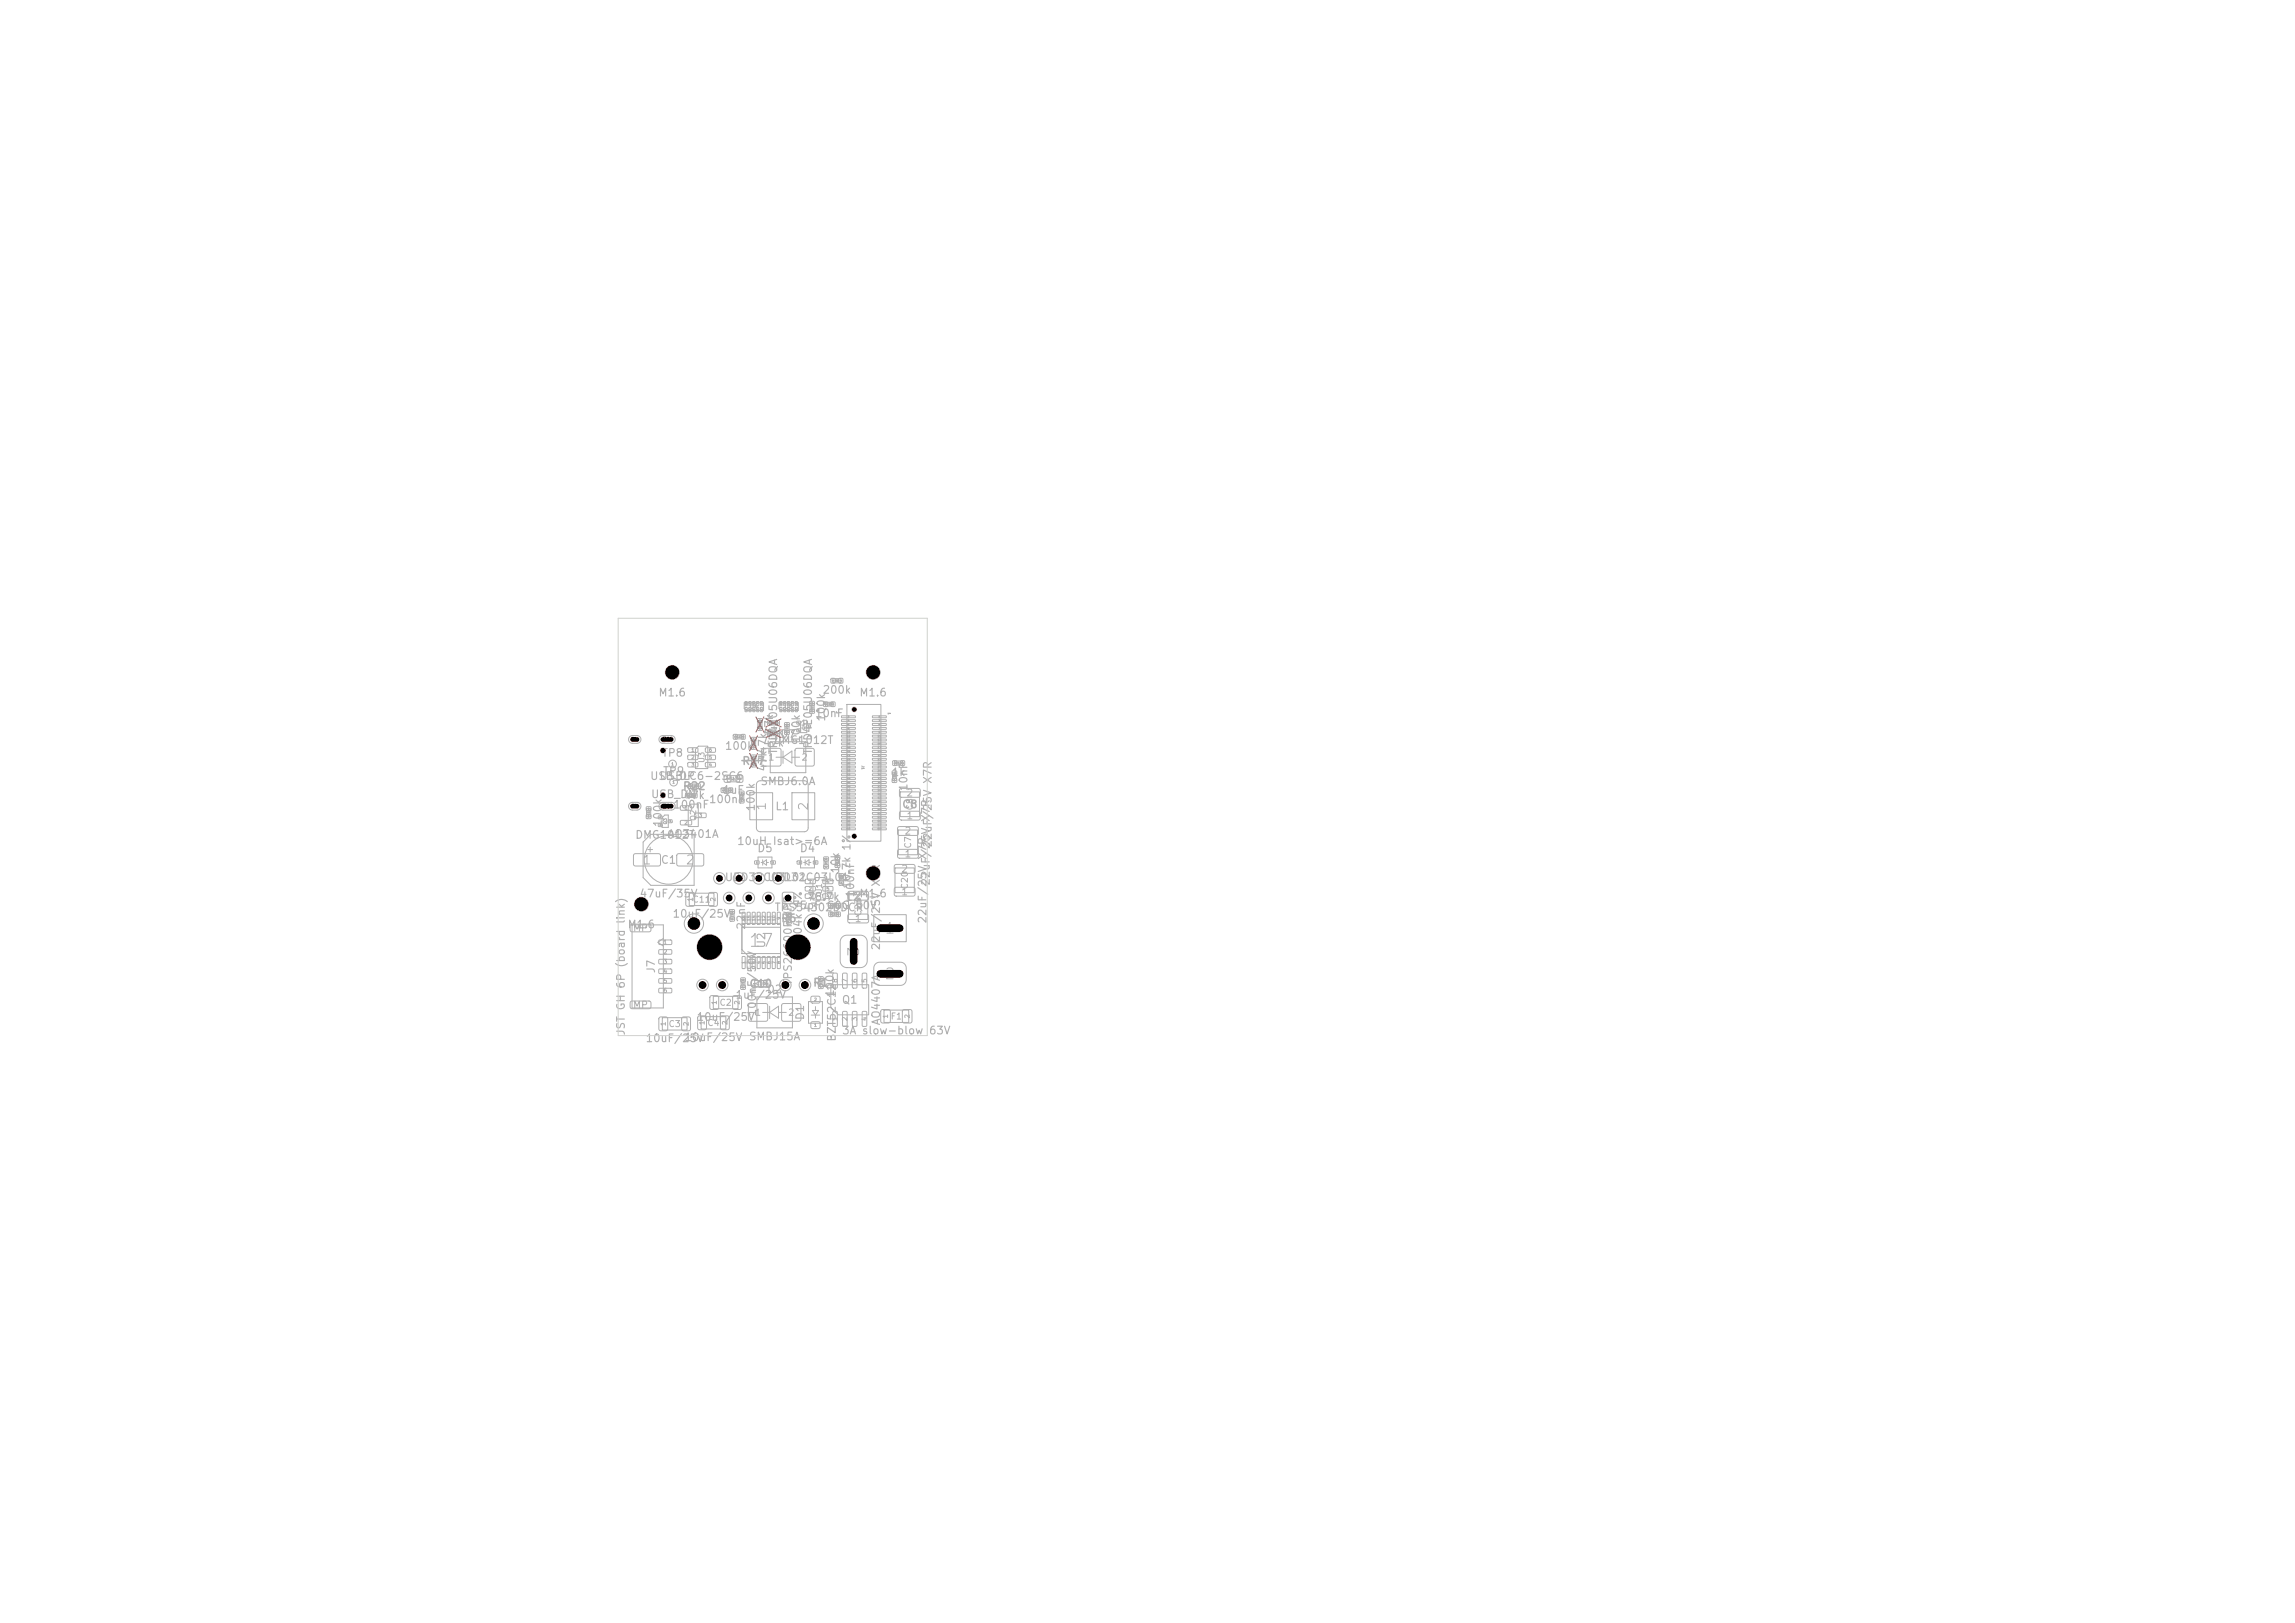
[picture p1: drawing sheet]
<svg xmlns="http://www.w3.org/2000/svg" width="297mm" height="210mm" viewBox="0 0 297 210" stroke-linecap="round" stroke-linejoin="round" font-family="sans-serif">
<defs><g id="words">
<text font-size="1.7" fill="#afafaf" x="96.8" y="123">17</text>
<g font-size="1.4" fill="#afafaf">
<text x="111.5" y="123.9" transform="rotate(-90 111.5 123.9)">3</text>
<text x="114.4" y="121.2">1</text>
<text x="114.4" y="127.1">2</text>
</g>
<g font-size="1.2" fill="#afafaf">
<text x="99.4" y="105" transform="rotate(-90 99.4 105)">1</text>
<text x="104.9" y="105" transform="rotate(-90 104.9 105)">2</text>
<text x="83.1" y="112.1">1</text>
<text x="88.7" y="112.1">2</text>
</g>
<g font-size="1" fill="#afafaf">
<text x="85.1" y="90.4">M1.6</text>
<text x="98.6" y="95.5">47k</text>
<text x="100.3" y="95.2" transform="rotate(-90 100.3 95.2)">47k</text>
<text x="100.9" y="95.7">D7</text>
<text x="105.4" y="93">10nF</text>
<text x="106.4" y="90">200k</text>
<text x="107" y="93.5" transform="rotate(-90 107 93.5)">100k</text>
<text x="111.1" y="90.4">M1.6</text>
<text x="84.1" y="101.2">USB_DP</text>
<text x="85.3" y="101.2">USBLC6-2SC6</text>
<text x="85.6" y="98.2">TP8</text>
<text x="85.7" y="100.5">TP9</text>
<text x="93.7" y="97.3">100k</text>
<text x="96" y="99.2">R17</text>
<text x="98.3" y="101.8">SMBJ6.0A</text>
<text x="98.7" y="96.9">47k</text>
<text x="99.4" y="97.6" transform="rotate(-90 99.4 97.6)">47k</text>
<text x="99.5" y="99.9" transform="rotate(-90 99.5 99.9)">47k</text>
<text x="100" y="96.5">DMG1012T</text>
<text x="100.8" y="97.7" transform="rotate(-90 100.8 97.7)">TPD4E05U06DQA</text>
<text x="103.8" y="96.2" transform="rotate(-90 103.8 96.2)">100k</text>
<text x="105.3" y="97.7" transform="rotate(-90 105.3 97.7)">TPD4E05U06DQA</text>
<text x="115.3" y="100.7">1k</text>
<text x="84.2" y="103.5">USB_DN</text>
<text x="85.9" y="107.1" transform="rotate(-90 85.9 107.1)">100k</text>
<text x="87.1" y="104.9">100nF</text>
<text x="88.3" y="102.5">R22</text>
<text x="88.4" y="103.6">47k</text>
<text x="91.7" y="104.2">100nF</text>
<text x="93.5" y="103">1uF</text>
<text x="97.9" y="105.1" transform="rotate(-90 97.9 105.1)">100k</text>
<text x="100.3" y="105.1">L1</text>
<text x="116.7" y="104.8">C8</text>
<text x="117.7" y="102.4" transform="rotate(-90 117.7 102.4)">10nF</text>
<text x="82.1" y="108.8">DMG1012T</text>
<text x="85.5" y="112">C1</text>
<text x="86.3" y="108.7">AO3401A</text>
<text x="95.3" y="109.6">10uH Isat&gt;=6A</text>
<text x="97.9" y="110.5">D5</text>
<text x="103.4" y="110.5">D4</text>
<text x="108.8" y="113.1" transform="rotate(-90 108.8 113.1)">10k</text>
<text x="111.9" y="113.8">H2</text>
<text x="120.8" y="109.7" transform="rotate(-90 120.8 109.7)">22uF/25V X7R</text>
<text x="82.7" y="116.4">47uF/35V</text>
<text x="87" y="119">10uF/25V</text>
<text x="93.7" y="114.3">UDD32C03L01</text>
<text x="99.2" y="114.3">UDD32C03L01</text>
<text x="100.2" y="118.2">TPS54302DDCR</text>
<text x="101" y="119.6">R6</text>
<text x="102.4" y="117.9">75pF C0G</text>
<text x="104.4" y="116.8">78.7k 1%</text>
<text x="110.3" y="115.1" transform="rotate(-90 110.3 115.1)">10.7k 1%</text>
<text x="110.6" y="117.9">50V</text>
<text x="110.8" y="116.2" transform="rotate(-90 110.8 116.2)">100nF</text>
<text x="120.1" y="119.6" transform="rotate(-90 120.1 119.6)">22uF/25V X7R</text>
<text x="120.6" y="114.7" transform="rotate(-90 120.6 114.7)">22uF/25V X7R</text>
<text x="81.1" y="120.4">M1.6</text>
<text x="96.7" y="120.4" transform="rotate(-90 96.7 120.4)">22nF</text>
<text x="99.3" y="122.8" transform="rotate(-90 99.3 122.8)">U2</text>
<text x="104" y="122.4" transform="rotate(-90 104 122.4)">6.04k 1%</text>
<text x="114.1" y="123" transform="rotate(-90 114.1 123)">22uF/25V X7R</text>
<text x="85" y="126" transform="rotate(-90 85 126)">J7</text>
<text x="95.1" y="129.5">1uF/25V</text>
<text x="96.9" y="128">C10</text>
<text x="98.1" y="131.6" transform="rotate(-90 98.1 131.6)">100nF/50V</text>
<text x="99.2" y="128.8">D2</text>
<text x="102.7" y="127.6" transform="rotate(-90 102.7 127.6)">TPS26600PWPR</text>
<text x="105.1" y="127.9">R1</text>
<text x="108.2" y="129.1" transform="rotate(-90 108.2 129.1)">100k</text>
<text x="108.9" y="130.1">Q1</text>
<text x="81.1" y="134.1" transform="rotate(-90 81.1 134.1)">JST GH 6P (board link)</text>
<text x="83.5" y="135.1">10uF/25V</text>
<text x="88.5" y="135">10uF/25V SMBJ15A</text>
<text x="90.1" y="132.3">10uF/25V</text>
<text x="104.3" y="132.1" transform="rotate(-90 104.3 132.1)">D1</text>
<text x="108.4" y="134.9" transform="rotate(-90 108.4 134.9)">BZT52C12</text>
<text x="108.9" y="134.1">3A slow-blow 63V</text>
<text x="114.1" y="132.7" transform="rotate(-90 114.1 132.7)">AO4407A</text>
</g>
<g font-size=".9" fill="#afafaf">
<text x="117.2" y="106.2">1</text>
<text x="117.2" y="103.3">2</text>
<text x="116.6" y="113.1">2</text>
<text x="117" y="111.2">1</text>
<text x="117" y="108.2">2</text>
<text x="110.5" y="119.5">1</text>
<text x="110.5" y="116.6">2M1.6</text>
<text x="116.6" y="116.1">1</text>
<text x="81.8" y="120.8">MP</text>
<text x="81.8" y="130.7">MP</text>
</g>
<g font-size=".8" fill="#afafaf">
<text x="99.4" y="98.6">1</text>
<text x="103.7" y="98.6">2</text>
<text x="118.4" y="104.9" transform="rotate(-90 118.4 104.9)">C8</text>
<text x="118.1" y="109.9" transform="rotate(-90 118.1 109.9)">C7</text>
<text x="89.6" y="117">C11</text>
<text x="111.7" y="118.6" transform="rotate(-90 111.7 118.6)">C23</text>
<text x="117.7" y="115.1" transform="rotate(-90 117.7 115.1)">C20</text>
<text x="88.9" y="120.1">SH</text>
<text x="104.4" y="120.1">SH</text>
<text x="93" y="130.3">C2</text>
<text x="97.6" y="131.6">1</text>
<text x="101.9" y="131.6">2</text>
<text x="86.5" y="133.1">C3</text>
<text x="91.5" y="133">C4</text>
<text x="115.2" y="132.1">F1</text>
</g>
<g font-size=".7" fill="#afafaf">
<text x="85.6" y="96.2">SH</text>
<text x="91.3" y="98.8" transform="rotate(-90 91.3 98.8)">U3</text>
<text x="85.6" y="104.9">SH</text>
<text x="90.3" y="106.3" transform="rotate(-90 90.3 106.3)">Q2</text>
<text x="106.5" y="115.8" transform="rotate(-90 106.5 115.8)">U1</text>
</g>
<g font-size=".6" fill="#afafaf">
<text x="89.8" y="116.7" transform="rotate(-90 89.8 116.7)">1</text>
<text x="92.7" y="116.7" transform="rotate(-90 92.7 116.7)">2</text>
<text x="85.8" y="122.4">1</text>
<text x="85.8" y="123.6">2</text>
<text x="85.8" y="124.9">3</text>
<text x="85.8" y="126.1">4</text>
<text x="85.8" y="127.4">5</text>
<text x="85.8" y="128.6">6</text>
<text x="92.9" y="130.1" transform="rotate(-90 92.9 130.1)">1</text>
<text x="95.8" y="130.1" transform="rotate(-90 95.8 130.1)">2</text>
<text x="108.5" y="127.2" transform="rotate(-90 108.5 127.2)">8</text>
<text x="109.8" y="127.2" transform="rotate(-90 109.8 127.2)">7</text>
<text x="111.1" y="127.2" transform="rotate(-90 111.1 127.2)">6</text>
<text x="112.3" y="127.2" transform="rotate(-90 112.3 127.2)">5</text>
<text x="115" y="131.8" transform="rotate(-90 115 131.8)">1</text>
<text x="117.8" y="131.8" transform="rotate(-90 117.8 131.8)">2</text>
<text x="86.3" y="132.8" transform="rotate(-90 86.3 132.8)">1</text>
<text x="89.2" y="132.8" transform="rotate(-90 89.2 132.8)">2</text>
<text x="91.3" y="132.7" transform="rotate(-90 91.3 132.7)">1</text>
<text x="94.3" y="132.7" transform="rotate(-90 94.3 132.7)">2</text>
<text x="108.5" y="132.2" transform="rotate(-90 108.5 132.2)">1</text>
<text x="109.8" y="132.2" transform="rotate(-90 109.8 132.2)">2</text>
<text x="111.1" y="132.2" transform="rotate(-90 111.1 132.2)">3</text>
<text x="112.3" y="132.2" transform="rotate(-90 112.3 132.2)">4</text>
</g>
<g font-size=".5" fill="#afafaf">
<text x="97" y="91.8">U4</text>
<text x="101.5" y="91.8">U5</text>
<text x="81.6" y="96.1">SH</text>
<text x="81.6" y="104.7">SH</text>
<text x="88.5" y="104.9">1</text>
<text x="88.5" y="106.8">2</text>
<text x="90.4" y="105.9">3</text>
<text x="92.8" y="114">8</text>
<text x="94.1" y="116.6">7</text>
<text x="95.4" y="114">6</text>
<text x="96.6" y="116.6">5</text>
<text x="97.9" y="114">4</text>
<text x="99.2" y="116.6">3</text>
<text x="100.4" y="114">2</text>
<text x="101.7" y="116.6">1</text>
<text x="90.4" y="127.8">12</text>
<text x="92.9" y="127.8">11</text>
<text x="101.1" y="127.8">10</text>
<text x="103.9" y="127.8">9</text>
</g>
<g font-size=".4" fill="#afafaf">
<text x="104.3" y="94.4" transform="rotate(-90 104.3 94.4)">Q4</text>
<text x="89.4" y="97.4">1</text>
<text x="89.4" y="98.3">2</text>
<text x="89.4" y="99.3">3</text>
<text x="91.7" y="99.3">4</text>
<text x="91.7" y="98.3">5</text>
<text x="91.7" y="97.4">6</text>
<text x="94.3" y="101.1">C13</text>
<text x="86.4" y="106.7" transform="rotate(-90 86.4 106.7)">Q3</text>
<text x="96.5" y="119.2" transform="rotate(-90 96.5 119.2)">16</text>
<text x="97.2" y="119.2" transform="rotate(-90 97.2 119.2)">15</text>
<text x="97.8" y="119.2" transform="rotate(-90 97.8 119.2)">14</text>
<text x="98.5" y="119.2" transform="rotate(-90 98.5 119.2)">13</text>
<text x="99.1" y="119.2" transform="rotate(-90 99.1 119.2)">12</text>
<text x="99.8" y="119.2" transform="rotate(-90 99.8 119.2)">11</text>
<text x="100.4" y="119.2" transform="rotate(-90 100.4 119.2)">10</text>
<text x="101.1" y="119.1" transform="rotate(-90 101.1 119.1)">9</text>
<text x="104.6" y="114.4">1</text>
<text x="104.6" y="115.3">2</text>
<text x="104.6" y="116.3">3</text>
<text x="106.9" y="116.3">4</text>
<text x="106.9" y="115.3">5</text>
<text x="106.9" y="114.4">6</text>
<text x="96.5" y="124.8" transform="rotate(-90 96.5 124.8)">1</text>
<text x="97.2" y="124.8" transform="rotate(-90 97.2 124.8)">2</text>
<text x="97.8" y="124.8" transform="rotate(-90 97.8 124.8)">3</text>
<text x="98.5" y="124.8" transform="rotate(-90 98.5 124.8)">4</text>
<text x="99.1" y="124.8" transform="rotate(-90 99.1 124.8)">5</text>
<text x="99.8" y="124.8" transform="rotate(-90 99.8 124.8)">6</text>
<text x="100.4" y="124.8" transform="rotate(-90 100.4 124.8)">7</text>
<text x="101.1" y="124.8" transform="rotate(-90 101.1 124.8)">8</text>
<text x="97.8" y="127.6">C10</text>
<text x="105.3" y="129.7">2</text>
<text x="105.3" y="133">1</text>
</g>
<g font-size=".3" fill="#afafaf">
<text x="108" y="88.3">R9</text>
<text x="98.5" y="94.2" transform="rotate(-90 98.5 94.2)">R16</text>
<text x="99.7" y="93.7">R14</text>
<text x="99.7" y="95.1">R13</text>
<text x="102" y="94.7" transform="rotate(-90 102 94.7)">R20</text>
<text x="105.3" y="91.9" transform="rotate(-90 105.3 91.9)">R10</text>
<text x="106.9" y="91.3">C22</text>
<text x="108.1" y="92" transform="rotate(90 108.1 92)">2</text>
<text x="109.5" y="94.9">10</text>
<text x="109.5" y="95.4">12</text>
<text x="109.5" y="95.9">14</text>
<text x="109.7" y="92.9">2</text>
<text x="109.7" y="93.4">4</text>
<text x="109.7" y="93.9">6</text>
<text x="109.7" y="94.4">8</text>
<text x="113.5" y="95.4">11</text>
<text x="113.5" y="95.9">13</text>
<text x="113.7" y="92.9">1</text>
<text x="113.7" y="93.4">3</text>
<text x="113.7" y="93.9">5</text>
<text x="113.7" y="94.4">7</text>
<text x="113.7" y="94.9">9</text>
<text x="114.8" y="92.2" transform="rotate(90 114.8 92.2)">1</text>
<text x="86.8" y="99.1">1</text>
<text x="87" y="101.5">1</text>
<text x="89.5" y="101.9">R22</text>
<text x="94.4" y="100.9" transform="rotate(-90 94.4 100.9)">1</text>
<text x="95.9" y="100.9" transform="rotate(-90 95.9 100.9)">2</text>
<text x="97.7" y="96.6" transform="rotate(-90 97.7 96.6)">R15</text>
<text x="97.7" y="98.9" transform="rotate(-90 97.7 98.9)">R17</text>
<text x="109.5" y="96.4">16</text>
<text x="109.5" y="96.9">18</text>
<text x="109.5" y="97.4">20</text>
<text x="109.5" y="97.9">22</text>
<text x="109.5" y="98.4">24</text>
<text x="109.5" y="98.9">26</text>
<text x="109.5" y="99.4">28</text>
<text x="109.5" y="99.9">30</text>
<text x="109.5" y="100.4">32</text>
<text x="109.5" y="100.9">34</text>
<text x="109.5" y="101.4">36</text>
<text x="109.5" y="101.9">38</text>
<text x="111.4" y="99" transform="rotate(90 111.4 99)">J1</text>
<text x="113.5" y="96.4">15</text>
<text x="113.5" y="96.9">17</text>
<text x="113.5" y="97.4">19</text>
<text x="113.5" y="97.9">21</text>
<text x="113.5" y="98.4">23</text>
<text x="113.5" y="98.9">25</text>
<text x="113.5" y="99.4">27</text>
<text x="113.5" y="99.9">29</text>
<text x="113.5" y="100.4">31</text>
<text x="113.5" y="100.9">33</text>
<text x="113.5" y="101.4">35</text>
<text x="113.5" y="101.9">37</text>
<text x="115.9" y="98.9">R19</text>
<text x="115.9" y="100.9" transform="rotate(-90 115.9 100.9)">C18</text>
<text x="84.1" y="105.6" transform="rotate(-90 84.1 105.6)">R11</text>
<text x="93.7" y="102.4">C14</text>
<text x="109.5" y="102.4">40</text>
<text x="109.5" y="102.9">42</text>
<text x="109.5" y="103.4">44</text>
<text x="109.5" y="103.9">46</text>
<text x="109.5" y="104.4">48</text>
<text x="109.5" y="104.9">50</text>
<text x="109.5" y="105.4">52</text>
<text x="109.5" y="105.9">54</text>
<text x="109.5" y="106.4">56</text>
<text x="109.5" y="106.9">58</text>
<text x="109.5" y="107.4">60</text>
<text x="113.5" y="102.4">39</text>
<text x="113.5" y="102.9">41</text>
<text x="113.5" y="103.4">43</text>
<text x="113.5" y="103.9">45</text>
<text x="113.5" y="104.4">47</text>
<text x="113.5" y="104.9">49</text>
<text x="113.5" y="105.4">51</text>
<text x="113.5" y="105.9">53</text>
<text x="113.5" y="106.4">55</text>
<text x="113.5" y="106.9">57</text>
<text x="113.5" y="107.4">59</text>
<text x="107.1" y="111.9" transform="rotate(-90 107.1 111.9)">R5</text>
<text x="108.6" y="111.8" transform="rotate(-90 108.6 111.8)">R3</text>
<text x="94.9" y="118.7" transform="rotate(-90 94.9 118.7)">C9</text>
<text x="102.3" y="119.1" transform="rotate(-90 102.3 119.1)">R6</text>
<text x="107.6" y="118.5">C19</text>
<text x="107.7" y="117.4">R2</text>
<text x="96.3" y="127.5" transform="rotate(-90 96.3 127.5)">C5</text>
<text x="97.9" y="127.5" transform="rotate(-90 97.9 127.5)">1</text>
<text x="99.5" y="127.5" transform="rotate(-90 99.5 127.5)">2</text>
<text x="106.4" y="127.4" transform="rotate(-90 106.4 127.4)">R1</text>
</g>
<g font-size=".2" fill="#afafaf">
<text x="108" y="88.2" transform="rotate(-90 108 88.2)">1</text>
<text x="109" y="88.2" transform="rotate(-90 109 88.2)">2</text>
<text x="95.3" y="95.5" transform="rotate(-90 95.3 95.5)">1</text>
<text x="96.3" y="95.5" transform="rotate(-90 96.3 95.5)">2</text>
<text x="97.4" y="95.8">2</text>
<text x="98.2" y="94.4">1</text>
<text x="98.2" y="93.4">2</text>
<text x="99.8" y="93.7" transform="rotate(-90 99.8 93.7)">1</text>
<text x="99.8" y="95" transform="rotate(-90 99.8 95)">1</text>
<text x="100.8" y="93.7" transform="rotate(-90 100.8 93.7)">2</text>
<text x="100.8" y="95" transform="rotate(-90 100.8 95)">2</text>
<text x="101.7" y="94.9">1</text>
<text x="101.7" y="93.9">2</text>
<text x="105" y="92.2">1</text>
<text x="105" y="91.2">2</text>
<text x="107" y="91.2" transform="rotate(-90 107 91.2)">1</text>
<text x="108" y="91.2" transform="rotate(-90 108 91.2)">2</text>
<text x="89.5" y="101.8" transform="rotate(-90 89.5 101.8)">1</text>
<text x="90.5" y="101.8" transform="rotate(-90 90.5 101.8)">2</text>
<text x="97.4" y="96.9">1</text>
<text x="97.4" y="99.1">1</text>
<text x="97.4" y="98.1">2</text>
<text x="115.6" y="101.1">1</text>
<text x="115.6" y="100.2">2</text>
<text x="116" y="98.9" transform="rotate(-90 116 98.9)">1</text>
<text x="117" y="98.9" transform="rotate(-90 117 98.9)">2</text>
<text x="83.8" y="105.8">1</text>
<text x="83.8" y="104.8">2</text>
<text x="90.1" y="103.1" transform="rotate(-90 90.1 103.1)">2</text>
<text x="93.8" y="102.4" transform="rotate(-90 93.8 102.4)">1</text>
<text x="95.9" y="103.8">1</text>
<text x="97.8" y="111.8">1</text>
<text x="99.9" y="111.8">2</text>
<text x="103.3" y="111.8">1</text>
<text x="105.4" y="111.8">2</text>
<text x="106.8" y="112.3">1</text>
<text x="106.8" y="111.3">2</text>
<text x="108.3" y="112.1">1</text>
<text x="108.3" y="111.1">2</text>
<text x="108.7" y="113.5">2</text>
<text x="94.6" y="119.1">1</text>
<text x="94.6" y="118.1">2</text>
<text x="102" y="119.5">1</text>
<text x="107.7" y="117.3" transform="rotate(-90 107.7 117.3)">2</text>
<text x="107.7" y="118.4" transform="rotate(-90 107.7 118.4)">2</text>
<text x="108.6" y="118.4" transform="rotate(-90 108.6 118.4)">1</text>
<text x="108.7" y="117.3" transform="rotate(-90 108.7 117.3)">1</text>
<text x="108.7" y="114.4">1</text>
<text x="96" y="127.9">1</text>
<text x="96" y="127">2</text>
<text x="106.1" y="127.8">1</text>
<text x="106.1" y="126.8">2</text>
</g>
</g></defs>
<g fill="none" stroke="#afafaf" stroke-width=".13">
<path d="M81.5 95.3l.3-.1h.6a.5 .5 0 0 1 .5 .5 .5 .5 0 0 1-.5 .5h-.6a.5 .5 0 0 1-.4-.3 .5 .5 0 0 1 .1-.6zM85.4 95.3l.3-.1h1.2a.5 .5 0 0 1 .5 .5 .5 .5 0 0 1-.5 .5h-1.1a.5 .5 0 0 1-.5-.3 .5 .5 0 0 1 .1-.6zM89 96.8h1.2l.1 .1v.4l-.1 .1-1.1-.1-.1-.1zM89 97.7h1.2l.1 .1v.4l-.1 .1h-1.1l-.1-.2zM89 98.7h1.2l.1 .1v.4l-.1 .1-1.1-.1-.1-.1zM90.4 96.5h1.2v2.9h-1.6v-2.4zM91.3 98.7h1.2l.1 .1v.4l-.2 .1-1-.1-.1-.1zM91.3 97.7h1.2l.1 .1v.4l-.2 .1h-1l-.1-.2zM91.3 96.8h1.2l.1 .1v.4l-.2 .1-1-.1-.1-.1zM94.9 95.1h.5v.5h-.5zM95.1 95.1h1.1v.5h-1.1zM95.9 95.1h.5v.5h-.5z"/>
<path d="M96.3 90.9h2.5v1h-2.2l-.3-.2zM96.4 91.6h.3v.5l-.3-.1zM96.4 90.8h.3v.5h-.3zM96.9 91.6h.3v.5l-.3-.1zM96.9 90.8h.3v.5h-.3zM97.2 96.5h.6v.4h-.6zM97.2 95.4h.6v.5h-.6zM97.2 98.7h.6v.5h-.6zM97.2 97.7h.6v.5h-.6zM97.2 95.7h.6v1h-.6zM97.3 97.9h.5v1.1h-.5zM97.4 91.6h.3v.5l-.3-.1z"/>
<path d="M97.4 90.8h.3v.5h-.3zM97.5 95.8v.8M97.5 98.1v.7M97.9 91.6h.3v.5l-.3-.1zM97.9 90.8h.3v.5h-.3zM98.1 94h.5v.5h-.5zM98.1 93h.5v.5h-.5zM98.1 93.2h.5v1.1h-.5zM98.3 93.4v.7M98.4 91.6h.3v.5l-.3-.1zM98.4 90.8h.3v.5h-.3zM98.7 96.9l.1-.1h2l.2 .1 .1 .2v1.8l-.1 .2h-.2h-2h-.1l-.1-.2v-1.8z"/>
<path d="M99.4 93.3h.4v.5h-.4zM99.4 94.6h.4v.6h-.4zM99.6 93.3h1v.5h-1zM99.6 94.7h1v.5h-1zM99.7 96h4.6v4h-4.6zM99.7 93.5h.8M99.7 94.9h.8M100.4 93.3h.4v.5h-.4zM100.4 94.6h.4v.6h-.4zM100.4 98h.9M100.8 90.9h2.5v1h-2.2l-.3-.2zM100.9 91.6h.3v.5l-.3-.1z"/>
<path d="M100.9 90.8h.3v.5h-.3zM101.3 97.2v1.6M101.3 98l1.2-.8v1.5zM101.4 91.6h.3v.5l-.3-.1zM101.4 90.8h.3v.5h-.3zM101.6 94.5h.5v.5h-.5zM101.6 93.5h.5v.5h-.5zM101.6 93.7h.5v1.1h-.5zM101.9 91.6h.3v.5l-.3-.1zM101.9 90.8h.3v.5h-.3zM102.4 91.6h.3v.5l-.3-.1zM102.4 90.8h.3v.5h-.3z"/>
<path d="M102.5 98h1M102.9 91.6h.3v.5l-.3-.1zM102.9 90.8h.3v.5h-.3zM103 96.9l.1-.1h2l.2 .1 .1 .2v1.8l-.1 .2h-.2h-2h-.1l-.1-.2v-1.8zM103.1 93.3h.5v.4h-.5zM103.1 94.3h.5v.4h-.5zM103.9 93.2h.5v1.6h-.8v-1.2zM104.4 93.8h.5v.4h-.5zM104.8 91.8h.6v.5h-.6zM104.8 90.8h.6v.4h-.6zM104.8 91h.6v1h-.6zM106.6 90.9h.5v.5h-.5z"/>
<path d="M106.8 90.9h1v.5h-1zM107.6 90.9h.4v.5h-.4zM107.6 87.8h.4v.6h-.4zM107.8 87.8h1v.6h-1zM108.6 87.8h.4v.6h-.4zM108.9 92.6h1.7l.1 .2-1.7 .1zM108.9 93.1h1.7l.1 .2-1.7 .1zM108.9 93.6h1.7l.1 .2-1.7 .1zM108.9 94.1h1.7l.1 .2-1.7 .1zM108.9 94.6h1.7l.1 .2-1.7 .1zM108.9 95.1h1.7l.1 .2-1.7 .1zM108.9 95.6h1.7l.1 .2-1.7 .1z"/>
<path d="M108.9 96.1h1.7l.1 .2-1.7 .1zM108.9 96.6h1.7l.1 .2-1.7 .1zM108.9 97.1h1.7l.1 .2-1.7 .1zM108.9 97.6h1.7l.1 .2-1.7 .1zM108.9 98.1h1.7l.1 .2-1.7 .1zM108.9 98.6h1.7l.1 .2-1.7 .1zM108.9 99.1h1.7l.1 .2-1.7 .1zM108.9 99.6h1.7l.1 .2-1.7 .1zM109.6 91.1h4.4v17.7h-4.4zM112.9 92.6h1.7l.1 .2-1.7 .1zM112.9 93.1h1.7l.1 .2-1.7 .1zM112.9 93.6h1.7l.1 .2-1.7 .1z"/>
<path d="M112.9 94.1h1.7l.1 .2-1.7 .1zM112.9 94.6h1.7l.1 .2-1.7 .1zM112.9 95.1h1.7l.1 .2-1.7 .1zM112.9 95.6h1.7l.1 .2-1.7 .1zM112.9 96.1h1.7l.1 .2-1.7 .1zM112.9 96.6h1.7l.1 .2-1.7 .1zM112.9 97.1h1.7l.1 .2-1.7 .1zM112.9 97.6h1.7l.1 .2-1.7 .1zM112.9 98.1h1.7l.1 .2-1.7 .1zM112.9 98.6h1.7l.1 .2-1.7 .1zM112.9 99.1h1.7l.1 .2-1.7 .1zM112.9 99.6h1.7l.1 .2-1.7 .1z"/>
<path d="M115.5 99.8h.5v.5h-.5zM115.5 100h.5v1h-.5zM115.6 98.5h.4v.5h-.4zM115.8 98.5h1v.5h-1zM116.6 98.5h.4v.5h-.4zM81.5 104l.3-.2h.6a.5 .5 0 0 1 .5 .5 .5 .5 0 0 1-.5 .5h-.6a.5 .5 0 0 1-.4-.3 .5 .5 0 0 1 .1-.5zM81.6 119.6h.2h2.3l.1 .2v.6l-.2 .2h-2.3l-.2-.3zM81.8 119.7h4v10.7h-4zM82.1 110.5h.1h3.1l.2 .2v1.2l-.3 .2-3.1-.1-.1-.2zM83.2 109l1-1h5.6v6.6h-5.6l-1-1zM83.7 105.4h.5v.5h-.5zM83.7 104.4h.5v.5h-.5z"/>
<path d="M83.7 104.6h.5v1.1h-.5zM83.8 109.9h.7M84.1 109.6v.6M85.2 105.6h.5v.3h-.5zM85.2 106.6h.5v.3h-.5zM85.4 104l.3-.2h1.2a.5 .5 0 0 1 .5 .5 .5 .5 0 0 1-.5 .5h-1.1a.5 .5 0 0 1-.5-.3 .5 .5 0 0 1 .1-.5zM85.7 105.8l.3-.3h.5v1.6h-.8zM86.5 106.1h.5v.3h-.5zM87.7 110.5h.1h3.1l.2 .2v1.2l-.3 .2-3.1-.1-.1-.2zM88.1 104.3h1.3l.1 .1v.4l-.1 .1-1.3-.1-.1-.1zM88.1 106.2h1.3l.1 .1v.4l-.1 .1-1.3-.1-.1-.1zM88.7 102.7h.5v.5h-.5z"/>
<path d="M88.8 115.5h.8l.3 .1v1.4l-.2 .3h-.7l-.2-.2-.1-1.4zM89 102.7h1v.5h-1zM89.1 101.4h.5v.6h-.5zM89.2 115.6h3.2v1.6h-3.2zM89.3 101.4h1.1v.6h-1.1zM89.4 104.1h1v2.9h-1.3v-2.6zM89.7 102.7h.5v.5h-.5zM90 105.2h1.3l.1 .2v.3l-.2 .1h-1.2l-.1-.1zM90.1 101.4h.5v.6h-.5zM91.8 115.5h.8l.2 .1v1.4l-.1 .3h-.8l-.2-.2v-1.4zM93.4 102h.4v.5h-.4zM93.6 102h1v.5h-1z"/>
<path d="M93.8 100.4l.1-.1 .6 .1 .1 .1-.1 .7h-.1h-.6l-.1-.2zM94.1 100.4h1.6v.8h-1.6zM94.3 102h.5v.5h-.5zM94.5 118.7h.5v.5h-.5zM94.5 117.7h.5v.5h-.5zM94.5 117.9h.5v1h-.5zM95.3 100.4l.2-.1 .6 .1v.1v.7h-.2h-.6l-.1-.2zM95.7 103.4h.6v.5h-.6zM95.7 102.4h.6v.5h-.6zM95.7 102.6h.6v1.1h-.6zM96 119.5h5v4.4h-4l-1-1zM96 120h5v3.4h-5z"/>
<path d="M96.1 118.1l.2-.1 .1 .1v1.4l-.1 .1h-.2l-.1-.1zM96.7 118.1l.3-.1 .1 .1v1.4l-.1 .1h-.3v-.1zM97 102.6h3v3.5h-3zM97.4 118.1l.2-.1 .1 .1v1.4l-.1 .1h-.2l-.1-.1zM97.7 111.4h.5v.4h-.5zM98 118.1l.3-.1 .1 .1v1.4l-.1 .1h-.3v-.1zM98 101.2l.4-.2h5.7a.5 .5 0 0 1 .5 .5v5.6a.5 .5 0 0 1-.5 .5h-5.7a.5 .5 0 0 1-.5-.5v-5.6zM98.1 110.9h1.8v1.4h-1.8zM98.5 111.6h.2M98.7 118.1l.2-.1 .1 .1v1.4l-.1 .1h-.2l-.1-.1zM98.7 111.3v.7M98.7 111.6l.5-.3v.7z"/>
<path d="M99.2 111.6h.2M99.3 118.1l.3-.1 .1 .1v1.4l-.1 .1h-.3v-.1zM99.8 111.4h.5v.4h-.5zM100 118.1l.2-.1 .1 .1v1.4l-.1 .1h-.2l-.1-.1zM100.6 118.1l.3-.1 .1 .1v1.4l-.1 .1h-.3v-.1zM101.3 115.5l.2-.1 1.2 .1v.2v1.2h-.2h-1.2l-.1-.2zM101.8 119.1h.6v.5h-.6zM101.8 118.1h.6v.4h-.6zM101.8 118.3h.6v1h-.6zM102.5 102.6h2.9v3.5h-2.9zM103.2 111.4h.5v.4h-.5zM103.6 110.9h1.8v1.4h-1.8z"/>
<path d="M104 111.6h.2M104.2 111.3v.7M104.2 111.6l.5-.3v.7zM104.2 113.8h1.2l.1 .1v.4l-.1 .1-1.1-.1-.1-.1zM104.2 114.7h1.2l.1 .1v.4l-.1 .1h-1.1l-.1-.2zM104.2 115.7h1.2l.1 .1v.4h-.1h-1.1l-.1-.1zM104.7 111.6h.3M105.3 111.4h.5v.4h-.5zM105.6 113.5h1.2v3h-1.6v-2.6zM106.5 115.7h1.2l.1 .1v.4h-.1h-1.1l-.1-.1zM106.5 114.7h1.2l.1 .1v.4l-.1 .1h-1.1l-.1-.2zM106.5 113.8h1.2l.1 .1v.4l-.1 .1-1.1-.1-.1-.1z"/>
<path d="M106.6 111.9h.6v.5h-.6zM106.6 110.9h.6v.5h-.6zM106.6 111.1h.6v1.1h-.6zM107.3 116.9h.4v.6h-.4zM107.3 118h.5v.6h-.5zM107.5 116.9h1v.6h-1zM107.5 118.1h1v.4h-1zM108.1 111.8h.6v.4h-.6zM108.1 110.7h.6v.5h-.6zM108.1 110.9h.5v1.1h-.5zM108.2 118h.5v.6h-.5zM108.3 116.9h.4v.6h-.4z"/>
<path d="M108.6 114h.5v.5h-.5zM108.6 113.1h.5v.5h-.5zM108.6 113.3h.5v1h-.5zM108.9 100.1h1.7l.1 .2-1.7 .1zM108.9 100.6h1.7l.1 .2-1.7 .1zM108.9 101.1h1.7l.1 .2-1.7 .1zM108.9 101.6h1.7l.1 .2-1.7 .1zM108.9 102.1h1.7l.1 .2-1.7 .1zM108.9 102.6h1.7l.1 .2-1.7 .1zM108.9 103.1h1.7l.1 .2-1.7 .1zM108.9 103.6h1.7l.1 .2-1.7 .1zM108.9 104.1h1.7l.1 .2-1.7 .1z"/>
<path d="M108.9 104.6h1.7l.1 .2-1.7 .1zM108.9 105.1h1.7l.1 .2-1.7 .1zM108.9 105.6h1.7l.1 .2-1.7 .1zM108.9 106.1h1.7l.1 .2-1.7 .1zM108.9 106.6h1.7l.1 .2-1.7 .1zM108.9 107.1h1.7l.1 .2-1.7 .1zM109.8 118.3h.2h2.3l.1 .2v.8l-.2 .1h-2.3l-.2-.2zM109.8 115.4l.2-.1h2.3l.1 .3v.7l-.2 .2h-2.3l-.2-.3zM109.8 115.8h2.5v3.2h-2.5zM112.9 100.1h1.7l.1 .2-1.7 .1zM112.9 100.6h1.7l.1 .2-1.7 .1zM112.9 101.1h1.7l.1 .2-1.7 .1z"/>
<path d="M112.9 101.6h1.7l.1 .2-1.7 .1zM112.9 102.1h1.7l.1 .2-1.7 .1zM112.9 102.6h1.7l.1 .2-1.7 .1zM112.9 103.1h1.7l.1 .2-1.7 .1zM112.9 103.6h1.7l.1 .2-1.7 .1zM112.9 104.1h1.7l.1 .2-1.7 .1zM112.9 104.6h1.7l.1 .2-1.7 .1zM112.9 105.1h1.7l.1 .2-1.7 .1zM112.9 105.6h1.7l.1 .2-1.7 .1zM112.9 106.1h1.7l.1 .2-1.7 .1zM112.9 106.6h1.7l.1 .2-1.7 .1zM112.9 107.1h1.7l.1 .2-1.7 .1z"/>
<path d="M113.1 118.4h4.2v3.5h-4.2zM115.5 100.7h.5v.5h-.5zM115.8 114.9l.2-.1h2.3l.1 .3v.7l-.2 .2-2.3-.1-.2-.2zM115.8 111.9h.2h2.3l.1 .2v.8l-.2 .1h-2.3l-.2-.2zM115.8 112.3h2.5v3.2h-2.5zM116.2 110l.2-.1h2.3l.1 .2v.8l-.2 .2-2.3-.1-.2-.2zM116.2 107h.2h2.3l.1 .2v.7l-.2 .2h-2.3l-.2-.3zM116.2 107.4h2.6v3.2h-2.6zM116.5 105h.2h2.2l.2 .2v.8l-.3 .1h-2.2l-.2-.2zM116.5 102.1l.2-.1h2.2l.2 .3v.7l-.3 .2-2.2-.1-.2-.2zM116.5 102.5h2.5v3.2h-2.5zM81.6 129.6l.2-.1h2.3l.1 .3v.6l-.2 .1h-2.3l-.2-.2z"/>
<path d="M85.3 121.7l1.6-.1v.2v.3l-.1 .1h-1.5l-.1-.1zM85.3 122.9h1.6v.1v.4l-.1 .1h-1.5l-.1-.2zM85.3 124.2l1.6-.1v.2v.3l-.1 .1h-1.5l-.1-.1zM85.3 125.4h1.6v.1v.4l-.1 .1h-1.5l-.1-.2zM85.3 126.7l1.6-.1v.2v.3l-.1 .1h-1.5l-.1-.1zM85.3 127.9h1.6v.1v.4l-.1 .1h-1.5l-.1-.2zM85.3 131.7l.9-.1 .2 .1v1.4l-.1 .3h-.8l-.2-.2v-1.4zM85.7 131.7h3.2v1.6h-3.2zM85.8 121.4l-.7 .5 .7 .5M88.3 131.7l.8-.1 .2 .1 .1 1.4-.2 .3h-.7l-.3-.2v-1.4zM90.4 131.5l.8-.1 .2 .2v1.4l-.1 .2h-.8l-.2-.1v-1.4zM90.7 131.5h3.2v1.6h-3.2z"/>
<path d="M91.9 128.9l.9-.1 .2 .2v1.4l-.1 .2h-.8l-.2-.1v-1.4zM92.3 128.9h3.2v1.6h-3.2zM93.3 131.5l.8-.1 .3 .2v1.4l-.2 .2h-.7l-.2-.1-.1-1.4zM94.9 128.9l.8-.1 .2 .2 .1 1.4-.2 .2h-.7l-.3-.1v-1.4zM95.9 127.5h.5v.5h-.5zM95.9 126.6h.5v.4h-.5zM95.9 126.8h.5v1h-.5zM96.1 123.8h.2l.1 .1v1.3l-.1 .1h-.2l-.1-.1zM96.7 123.8h.3l.1 .1v1.3l-.1 .1h-.3v-.1zM96.9 129.9l.2-.1h2l.2 .1 .1 .2v1.8l-.1 .2-.2 .1h-2l-.2-.1-.1-.2v-1.8zM97.3 126.9l.2-.1 .6 .1v.1v.7h-.2h-.6l-.1-.2zM97.4 123.8h.2l.1 .1v1.3l-.1 .1h-.2l-.1-.1z"/>
<path d="M97.7 126.9h1.6v.8h-1.6zM97.9 129h4.6v4h-4.6zM98 123.8h.3l.1 .1v1.3l-.1 .1h-.3v-.1zM98.7 123.8h.2l.1 .1v1.3l-.1 .1h-.2l-.1-.1zM98.7 131h.9M98.9 126.9l.1-.1 .6 .1 .1 .1-.1 .7h-.1h-.6l-.1-.2zM99.3 123.8h.3l.1 .1v1.3l-.1 .1h-.3v-.1zM99.6 130.2v1.6M99.6 131l1.2-.8v1.6zM100 123.8h.2l.1 .1v1.3l-.1 .1h-.2l-.1-.1zM100.6 123.8h.3l.1 .1v1.3l-.1 .1h-.3v-.1zM100.8 131h.9"/>
<path d="M101.2 129.9l.2-.1h2l.2 .1 .1 .2v1.8l-.1 .2-.2 .1h-2l-.2-.1-.1-.2v-1.8zM104.6 129.6h1.8v2.8h-1.8zM105 131.3h1.1M105 132.3l.2-.1 .9 .1v.1v.6l-.2 .1-.9-.1-.1-.1zM105 129l.2-.1 .9 .1v.1v.6l-.2 .1-.9-.1-.1-.1zM105.1 130.7h.8l-.4 .6zM105.5 130.2v.5M105.5 131.3v.4M105.9 127.4h.6v.5h-.6zM105.9 126.4h.6v.5h-.6zM106 126.6h.5v1.1h-.5zM107.5 127.4h4.9v3.9h-3.9l-1-1z"/>
<path d="M107.8 130.9h.4l.2 .1v1.7l-.1 .1h-.4l-.1-.1zM107.8 126l.4-.1 .2 .1v1.7l-.1 .2h-.4l-.1-.1zM109 121.3l.5-.3h1.9a.88 .88 0 0 1 .8 .9v2.4a.88 .88 0 0 1-.8 .9h-1.8a.88 .88 0 0 1-.9-.9v-2.5zM109.1 130.9h.4l.1 .1v1.7l-.1 .1h-.3l-.2-.1zM109.1 126l.4-.1 .1 .1v1.7l-.1 .2h-.3l-.2-.1zM110.3 130.9h.5l.1 .1v1.7l-.1 .1h-.3l-.2-.1zM110.3 126l.5-.1 .1 .1v1.7l-.1 .2h-.3l-.2-.1zM111.6 130.9h.4l.2 .1v1.7l-.1 .1h-.4l-.1-.1zM111.6 126l.4-.1 .2 .1v1.7l-.1 .2h-.4l-.1-.1zM113.4 124.7l.4-.2h2.7l.5 .2 .2 .2 .1 .4v1.5l-.2 .4-.3 .2-.3 .1h-2.7l-.4-.2-.2-.2-.1-.3v-1.7zM114 130.7l1-.1 .2 .2v1.3l-.1 .3h-.9l-.2-.2v-1.3zM114.4 130.7h3.2v1.6h-3.2z"/>
<path d="M116.8 130.7l1-.1 .2 .2v1.3l-.1 .3h-.9l-.2-.2v-1.3z"/>
<circle cx="85.8" cy="97.1" r=".33"/>
<circle cx="87" cy="87" r=".9"/>
<circle cx="87" cy="98.9" r=".5"/>
<circle cx="110.5" cy="91.8" r=".3"/>
<circle cx="113" cy="87" r=".9"/>
<circle cx="83" cy="117" r=".9"/>
<circle cx="85.8" cy="102.9" r=".33"/>
<circle cx="86.5" cy="111.3" r="3.1"/>
<circle cx="87.2" cy="101.2" r=".5"/>
<circle cx="89.8" cy="119.5" r="1.25"/>
<circle cx="93.1" cy="113.7" r=".75"/>
<circle cx="94.4" cy="116.2" r=".75"/>
<circle cx="95.6" cy="113.7" r=".75"/>
<circle cx="96.9" cy="116.2" r=".75"/>
<circle cx="98.2" cy="113.7" r=".75"/>
<circle cx="99.4" cy="116.2" r=".75"/>
<circle cx="100.7" cy="113.7" r=".75"/>
<circle cx="105.3" cy="119.5" r="1.25"/>
<circle cx="110.5" cy="108.2" r=".3"/>
<circle cx="113" cy="113" r=".9"/>
<circle cx="90.9" cy="127.5" r=".75"/>
<circle cx="91.8" cy="122.6" r="1.62"/>
<circle cx="93.5" cy="127.5" r=".75"/>
<circle cx="101.6" cy="127.5" r=".75"/>
<circle cx="103.3" cy="122.6" r="1.62"/>
<circle cx="104.2" cy="127.5" r=".75"/>
</g>
<path d="M96 98.4h3.1" fill="none" stroke="#afafaf" stroke-width=".2"/>
<path d="M97 95.2l1 2M97 97.5l1 1.9M97.8 92.8l1.1 1.9M98 95.2l-1 2M98 97.5l-1 1.9M98.9 92.8l-1.1 1.9M99.1 93l2 1.1M99.1 94.4l2 1M101.1 93l-2 1.1M101.1 94.4l-2 1" fill="none" stroke="#e12e31" stroke-width=".13"/>
<path d="M80 80h40v54h-40z" fill="none" stroke="#d0d2cd" stroke-width=".13"/>
<g fill="#000">
<circle cx="85.8" cy="97.1" r=".33"/>
<circle cx="87" cy="87" r=".9"/>
<circle cx="110.5" cy="91.8" r=".3"/>
<circle cx="113" cy="87" r=".9"/>
<circle cx="83" cy="117" r=".9"/>
<circle cx="85.8" cy="102.9" r=".33"/>
<circle cx="89.8" cy="119.5" r=".81"/>
<circle cx="93.1" cy="113.7" r=".44"/>
<circle cx="94.4" cy="116.2" r=".44"/>
<circle cx="95.6" cy="113.7" r=".44"/>
<circle cx="96.9" cy="116.2" r=".44"/>
<circle cx="98.2" cy="113.7" r=".44"/>
<circle cx="99.4" cy="116.2" r=".44"/>
<circle cx="100.7" cy="113.7" r=".44"/>
<circle cx="102" cy="116.2" r=".44"/>
<circle cx="105.3" cy="119.5" r=".81"/>
<circle cx="110.5" cy="108.2" r=".3"/>
<circle cx="113" cy="113" r=".9"/>
<circle cx="90.9" cy="127.5" r=".51"/>
<circle cx="91.8" cy="122.6" r="1.62"/>
<circle cx="93.5" cy="127.5" r=".51"/>
<circle cx="101.6" cy="127.5" r=".51"/>
<circle cx="103.3" cy="122.6" r="1.62"/>
<circle cx="104.2" cy="127.5" r=".51"/>
</g>
<path d="M81.8 95.7h.6M85.8 95.7h1.1M81.8 104.3h.6M85.8 104.3h1.1" fill="none" stroke="#000" stroke-width=".6"/>
<path d="M110.5 121.9v2.5M113.9 120.1h2.5M113.9 126h2.5" fill="none" stroke="#000" stroke-width="1"/>
<use href="#words"/>
</svg>
